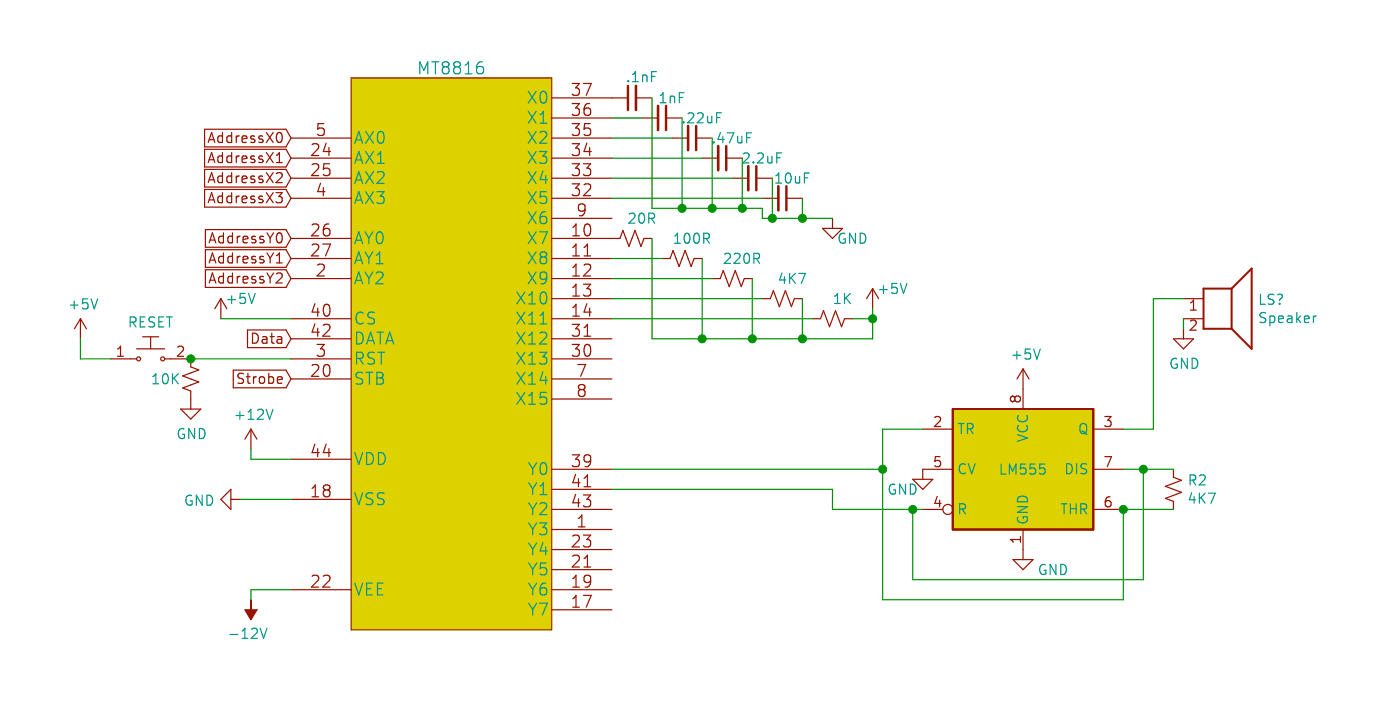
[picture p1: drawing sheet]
<svg xmlns="http://www.w3.org/2000/svg" width="177mm" height="91mm" viewBox="0 0 177 91" stroke-linecap="round" stroke-linejoin="round" font-family="sans-serif">
<path d="M-.1 -.1h177.4v91.6h-177.4z" fill-rule="evenodd" fill="#fff" stroke="#fff" stroke-width=".13"/>
<g fill="#ded100" stroke="#ded100" stroke-width=".25">
<path d="M120.6 51.7h17.8v15.3h-17.8z" fill-rule="evenodd"/>
<path d="M120.6 51.7h17.8v15.3h-17.8z" fill-rule="evenodd"/>
</g>
<path d="M155.9 36.5h-3.5v5.1h3.5M155.9 36.5v5.1M155.9 36.5l2.6-2.5v10.1l-2.6-2.5M120.6 51.7h17.8v15.3h-17.8z" fill="none" stroke="#981200" stroke-width=".25"/>
<g fill="none" stroke="#981200" stroke-width=".15">
<path d="M25.9 16.3h10.3l.6 1.2-.6 1.1h-10.3zM25.9 18.9h10.3l.6 1.1-.6 1.1h-10.3zM26.4 18l.4-1.2 .4 1.2M26.5 17.7h.6M28.2 16.8v1.2M28.2 19.3v1.3M28.2 17.2h-.4l-.2 .2v.4l.1 .2h.5M28.2 19.8l-.4-.1-.2 .3v.3l.1 .2h.5M29.3 19.8l-.3-.1-.3 .3v.3l.1 .2h.5M29.3 17.2h-.3l-.3 .2v.4l.1 .2h.5M29.3 16.8v1.2M29.3 19.3v1.3"/>
<path d="M29.9 17.2v.8M29.9 19.7v.9M30.3 17.2h-.3l-.1 .2M30.3 19.7l-.3 .1-.1 .2M30.7 17.6l.6-.1-.1-.3h-.4l-.1 .2v.6h.5M32.2 17.2a.31 .31 0 0 0-.5 .2l.1 .1a.4 .4 0 0 1 .5 .3l-.2 .2h-.4M32.2 19.8a.31 .31 0 0 0-.5 .1l.1 .2a.4 .4 0 0 1 .5 .3l-.2 .2-.4-.1M33.2 17.2h-.4v.2v.1a.4 .4 0 0 1 .5 .3l-.2 .2h-.3M33.2 19.8h-.4v.1v.2a.4 .4 0 0 1 .5 .3l-.2 .2-.3-.1M33.7 16.8l.9 1.2M33.7 19.3l.9 1.3M34.6 16.8l-.9 1.2"/>
<path d="M34.6 19.3l-.9 1.3M35 19.7l.4-.4v1.3M35.1 16.9a.31 .31 0 0 1 .3-.1 .31 .31 0 0 1 .3 .2 .7 .7 0 0 1-.3 1 .68 .68 0 0 1-.3-1.1zM36.8 17.5h7.7M39.5 18.3l.2-.1h.4a.39 .39 0 0 1 .2 .6l-.9 .9h1M41 15.6h-.7l-.1 .7 .2-.1h.4l.2 .1a.62 .62 0 0 1-.1 .8h-.5l-.2-.1M41.3 18.1l-.4 1.1h1M41.6 18.7v1M69.9 17.5h7.6M69.9 14.9h7.6M69.9 12.4h9.6M72.5 10.6h.9l-.5 .5a.39 .39 0 0 1 .5 .3v.4l-.2 .2-.5 .1-.2-.2"/>
<path d="M72.5 13.1h.9l-.5 .6a.39 .39 0 0 1 .5 .2v.4l-.2 .2-.5 .1-.2-.2M72.5 15.6h.9l-.5 .6a.39 .39 0 0 1 .5 .3v.3l-.2 .3h-.5l-.2-.1M72.5 18.2h.9l-.5 .5a.39 .39 0 0 1 .5 .3v.4l-.2 .2-.5 .1-.2-.2M73.9 10.6h1l-.7 1.5M74.3 18.1l-.4 1.1h1M74.7 13.1a.59 .59 0 0 0-.8 .6v.6l.2 .2a.48 .48 0 0 0 .6-.1v-.6a.48 .48 0 0 0-.6-.1l-.2 .2M74.7 18.7v1M74.7 15.6h-.7l-.1 .7 .3-.1h.3l.2 .1a.62 .62 0 0 1 0 .8h-.5l-.3-.1M80.5 12.4h2.1M81.3 14.9h2M84.3 14.9h2.1M85.1 17.5h2"/>
<path d="M88.1 17.5h2.1M25.9 21.4h10.3l.6 1.1-.6 1.2h-10.3zM25.9 24h10.3l.6 1.1-.6 1.1h-10.3zM26 29h10.2l.6 1.2-.6 1.1h-10.2zM26 31.6h10.2l.6 1.1-.6 1.1h-10.2zM26 34.1h10.2l.6 1.1-.6 1.2h-10.2zM26.4 20.6l.4-1.3 .4 1.3M26.4 23.1l.4-1.3 .4 1.3M26.4 25.6l.4-1.2 .4 1.2M26.5 30.7l.4-1.2 .4 1.2M26.5 33.3l.4-1.3 .4 1.3M26.5 35.8l.4-1.3 .4 1.3"/>
<path d="M26.5 20.2h.6M26.5 22.7h.6M26.5 25.3h.6M26.6 30.4h.6M26.6 32.9h.6M26.6 35.4h.6M28 37.8l-.8 1.3M28 37.8v2.5M28 37.8l.7 1.3M28.2 21.8v1.3M28.2 24.4v1.2M28.2 22.3h-.4l-.2 .2v.4l.1 .2h.5"/>
<path d="M28.2 24.9l-.4-.1-.2 .2v.4l.1 .2h.5M28.3 29.5v1.2M28.3 32v1.3M28.3 34.5v1.3M28.3 29.9h-.4l-.2 .2v.4l.1 .2h.5M28.3 32.5l-.4-.1-.2 .3v.3l.1 .2h.5M28.3 35h-.4l-.2 .2v.4l.1 .2h.5M29.3 21.8v1.3M29.3 24.4v1.2M29.3 22.3h-.3l-.3 .2v.4l.1 .2h.5M29.3 24.9l-.3-.1-.3 .2v.4l.1 .2h.5M29.4 35h-.3l-.3 .2v.4l.2 .2h.4"/>
<path d="M29.4 29.9h-.3l-.3 .2v.4l.2 .2h.4M29.4 29.5v1.2M29.4 32v1.3M29.4 34.5v1.3M29.4 32.5l-.3-.1-.3 .3v.3l.2 .2h.4M29.9 22.3v.8M29.9 24.8v.8M30 29.9v.8M30 32.4v.9M30 35v.8M30.3 22.3h-.3l-.1 .2M30.3 24.8l-.3 .1-.1 .1"/>
<path d="M30.4 29.9h-.2l-.2 .2M30.4 32.4l-.2 .1-.2 .2M30.4 35h-.2l-.2 .2M30.7 20.1l.6-.1-.1-.2-.4-.1-.1 .2v.6h.5M30.7 22.7l.6-.1-.1-.3h-.4l-.1 .1v.7h.5M30.7 25.2l.6-.1-.1-.2-.4-.1-.1 .2v.6h.5M30.8 30.3l.6-.1-.1-.3h-.3l-.2 .2v.6h.5M30.8 32.8l.6-.1-.1-.2-.3-.1-.2 .2v.6h.5M30.8 35.4l.6-.1-.1-.3h-.3l-.2 .1v.7h.5M32.2 22.3a.31 .31 0 0 0-.5 .1l.1 .2a.4 .4 0 0 1 .5 .3l-.2 .2h-.4M32.2 24.9a.31 .31 0 0 0-.5 .1l.1 .2a.4 .4 0 0 1 .5 .3l-.2 .1h-.4M32.4 35a.31 .31 0 0 0-.5 .1v.2a.4 .4 0 0 1 .5 .3l-.2 .2h-.3"/>
<path d="M32.4 29.9a.31 .31 0 0 0-.5 .2v.1a.4 .4 0 0 1 .5 .3l-.2 .2h-.3M32.4 32.5a.31 .31 0 0 0-.5 .1v.2a.4 .4 0 0 1 .5 .3l-.2 .2-.3-.1M33.2 22.3h-.4v.1v.2a.4 .4 0 0 1 .5 .3l-.2 .2h-.3M33.2 24.9h-.4v.1v.2a.4 .4 0 0 1 .5 .3l-.2 .1h-.3M33.4 29.9a.31 .31 0 0 0-.5 .2v.1l.3 .1 .2 .2-.2 .2h-.3M33.4 32.5a.31 .31 0 0 0-.5 .1v.2h.3l.2 .2-.2 .3-.3-.1M33.4 35a.31 .31 0 0 0-.5 .1v.2l.3 .1 .2 .2-.2 .2h-.3M33.7 21.8l.9 1.3M33.7 24.4l.9 1.2M33.8 29.5l.4 .6M33.8 32l.4 .7M33.8 34.5l.4 .7"/>
<path d="M34.2 30.1v.6M34.2 32.7v.6M34.2 35.2v.6M34.6 21.8l-.9 1.3M34.6 24.4l-.9 1.2M34.6 29.5l-.4 .6M34.6 32l-.4 .7M34.6 34.5l-.4 .7M34.9 24.4h.8l-.4 .5 .4 .1v.5l-.2 .1h-.4l-.2-.1M35 22l.2-.2h.3l.2 .2v.2v.2l-.8 .7h.8M35 34.7l.2-.2h.3l.2 .2v.2v.2l-.8 .7h.8M35 33.3h.7"/>
<path d="M35 32.3l.4-.3v1.3M35 20.6h.7M35.1 29.6a.31 .31 0 0 1 .3-.1 .31 .31 0 0 1 .3 .2 .7 .7 0 0 1-.3 1 .68 .68 0 0 1-.3-1.1zM36.8 30.2h7.7M36.8 32.7h7.7M36.8 35.2h7.7M36.8 20h7.7M36.8 22.5h7.7M36.8 25.1h7.7M39.5 28.5l.2-.2h.4a.39 .39 0 0 1 .2 .7l-.9 .8h1M39.5 31l.2-.1h.4a.39 .39 0 0 1 .2 .6l-.9 .9h1M39.5 20.8l.2-.1h.4a.39 .39 0 0 1 .2 .7l-.9 .8h1"/>
<path d="M39.9 38.4l-.4 1.1h.9M40.2 33.5h.1a.61 .61 0 0 1 .7 0v.5l-.9 .9h1M40.2 39v1M40.6 23.2l-.4 1h.9M40.9 30.9h1l-.7 1.5M40.9 23.7v1.1M41.1 38.6a.38 .38 0 0 1 .6 .2 .89 .89 0 0 1-.3 1.2 .35 .35 0 0 1-.4-.3 1.35 1.35 0 0 1 .1-1.1zM41.6 28.3a.59 .59 0 0 0-.7 .7v.5l.2 .3a.48 .48 0 0 0 .6-.1v-.7a.48 .48 0 0 0-.6 0l-.2 .2M41.7 20.7h-.7l-.1 .7 .2-.1h.4l.2 .1a.62 .62 0 0 1-.1 .7l-.5 .1-.2-.1M69.9 30.2h8.6l.4-1.1 .7 2.1 .8-2.1 .8 2.1 .3-1h1.1M69.9 32.7h7.6M69.9 35.2h7.6"/>
<path d="M69.9 37.8h7.6M69.9 20h7.6M69.9 22.5h7.6M69.9 25.1h7.6M69.9 27.6h7.6M72.5 20.7h.9l-.5 .6a.39 .39 0 0 1 .5 .3v.3l-.2 .2-.5 .1-.2-.1M72.5 23.3h.9l-.5 .5a.39 .39 0 0 1 .5 .3v.4l-.2 .2-.5 .1-.2-.2M72.5 29.8h.9M72.5 28.8l.4-.5v1.5M72.5 31.3l.4-.4v1.5M72.5 33.8l.4-.4v1.5M72.5 36.4l.4-.4v1.5"/>
<path d="M72.5 38.9l.4-.4v1.5M72.5 32.4h.9M72.5 34.9h.9M72.5 37.5h.9M72.5 40h.9M73.9 20.7h.9l-.5 .6a.39 .39 0 0 1 .5 .3v.3l-.1 .2-.6 .1-.2-.1M73.9 36h.9l-.5 .5a.39 .39 0 0 1 .5 .3v.3l-.1 .3-.6 .1-.2-.2M73.9 23.4l.3-.1h.3a.39 .39 0 0 1 .2 .6l-.8 .9h.9M73.9 33.5l.3-.1h.3a.39 .39 0 0 1 .2 .6l-.8 .9h.9M73.9 32.4h.9M73.9 31.3l.5-.4v1.5M74.1 28.5a.38 .38 0 0 1 .6 .1 .89 .89 0 0 1-.3 1.2 .35 .35 0 0 1-.4-.3 1.35 1.35 0 0 1 .1-1z"/>
<path d="M74.1 26.4l-.1 .2a.54 .54 0 0 1-.7 0v-.7a.54 .54 0 0 1 .7 0 1.33 1.33 0 0 1-.2 1.3l-.4 .1M74.3 38.4l-.4 1.1h1M74.7 39v1M83.8 32.7h1l.4-1 .8 2 .7-2 .8 2 .4-1h1M88.9 20h2M90.2 35.2h1l.4-1 .7 2.1 .8-2.1 .8 2.1 .3-1.1h1.1M92 20h2M92.7 22.5h2M95.8 22.5h2M96.5 37.8h1l.4-1 .8 2 .7-2 .8 2 .4-1h1M96.5 25.1h2.1M99.6 25.1h2"/>
<path d="M104.1 28.9h2.6l-1.3 1.3zM105.4 27.6v1.3M110.5 36.5l-.8 1.3M110.5 36.5v2.6M110.5 36.5l.8 1.3M149.8 37.8h2.6M150.7 39.2h.8M150.7 38.3l.4-.3v1.2M10.2 40.3l-.8 1.3M10.2 40.3v2.6M10.2 40.3l.7 1.3M14 45.4h3.3"/>
<path d="M14.9 45.1h.7M14.9 44.2l.4-.4v1.3M17.3 44.1h3.6M18.1 42.6h2M19.1 42.6v1.5M20.9 45.4h3.3v1l1 .4-2.1 .8 2.1 .7-2.1 .8 1.1 .4v2.2M22.5 43.9l.2-.1h.3l.2 .1v.3v.2l-.7 .7h.7M22.9 51.7h2.5l-1.2 1.3zM29.5 46.8h6.7l.6 1.1-.6 1.2h-6.7zM30.8 47.3l-.5-.1-.1 .2-.1 .2 .1 .2 .6 .2v.3l-.2 .2-.5-.1M31.2 47.7h.5M31.3 41.7h4.9l.6 1.2-.6 1.1h-4.9z"/>
<path d="M31.4 47.2v1.1v.1l.3 .1M31.8 54.3l-.8 1.3M31.8 54.3v2.5M31.8 54.3l.7 1.3M32 42.1a.64 .64 0 0 1 .7 .7 .64 .64 0 0 1-.7 .6zM32.1 47.7v.8M32.5 47.7h-.3l-.1 .2M32.9 47.7a.37 .37 0 0 1 .6 .2v.4a.35 .35 0 0 1-.3 .2 .35 .35 0 0 1-.4-.2v-.4zM33.2 42.6h.5l.1 .2v.6M33.8 42.9h-.4a.25 .25 0 0 0-.2 .3 .25 .25 0 0 0 .2 .2h.4M34 47.7h.4l.2 .2v.4l-.1 .1h-.5M34 47.2v1.3"/>
<path d="M34.2 42.6h.5M34.4 42.1v1.1l.1 .2h.2M35.1 48.1l.6-.1v-.3h-.4l-.2 .1 .1 .6h.5M35.1 42.6h.5l.1 .2v.6M35.7 42.9h-.5a.25 .25 0 0 0-.1 .3 .25 .25 0 0 0 .1 .2h.5M36.8 40.3h7.7M36.8 47.9h7.7M36.8 45.4h7.7M36.8 42.9h7.7M36.8 58.1h7.7M39.5 46.2l.2-.1h.4a.39 .39 0 0 1 .2 .6l-.9 .9h1M39.9 41l-.4 1h.9"/>
<path d="M39.9 56.2l-.4 1.1h.9M40.1 43.6h1l-.5 .5a.39 .39 0 0 1 .5 .3v.4l-.2 .2-.5 .1-.3-.2M40.2 41.5v1M40.2 56.8v1M40.9 41.2l.2-.2h.4a.39 .39 0 0 1 .2 .7l-.8 .8h.9M41.1 46.2a.38 .38 0 0 1 .6 .2 .89 .89 0 0 1-.3 1.2 .35 .35 0 0 1-.4-.3 1.35 1.35 0 0 1 .1-1.1zM41.3 56.2l-.4 1.1h1M41.6 56.8v1M69.9 59.4h7.6M69.9 40.3h7.6M69.9 47.9h7.6M69.9 45.4h7.6"/>
<path d="M69.9 42.9h7.6M69.9 50.5h7.6M72.5 57.5h.9l-.5 .6a.39 .39 0 0 1 .5 .3v.3l-.2 .3h-.5l-.2-.1M72.5 41h.9l-.5 .6a.39 .39 0 0 1 .5 .3v.3l-.2 .3h-.5l-.2-.1M72.5 43.6h.9l-.5 .5a.39 .39 0 0 1 .5 .3v.4l-.2 .2-.5 .1-.2-.2M73.2 46.1h1l-.7 1.5M73.5 49.3l-.3-.3a.3 .3 0 0 1 .3-.3h.3a.32 .32 0 0 1 .3 .3 .32 .32 0 0 1-.3 .3M73.5 49.3l-.1 .1a.48 .48 0 0 0 .1 .7h.4a.51 .51 0 0 0 0-.7l-.1-.1M73.5 49.3h.3M73.9 41.5l.5-.5v1.5M73.9 42.5h.9M74.1 43.7a.38 .38 0 0 1 .6 .2 .89 .89 0 0 1-.3 1.2 .35 .35 0 0 1-.4-.3 1.35 1.35 0 0 1 .1-1.1z"/>
<path d="M74.8 58.2l-.1 .1a.51 .51 0 0 1-.7 0l-.1-.1 .1-.5a.49 .49 0 0 1 .7 0 1.33 1.33 0 0 1-.2 1.3h-.4M102.9 40.3h1l.4-1 .7 2 .8-2 .8 2 .3-1h1.1M116.8 54.3h3.8M118.4 52.8l.1-.1h.3l.2 .1 .1 .2-.1 .2-.7 .8h.8M119 57.8h-.6v.6l.1-.2h.3l.3 .3v.3l-.3 .2h-.3l-.1-.1M120.6 59.4h-3.8v1.2M128.5 50.4l.2-.3h.3l.2 .3v.3l-.2 .1h-.3l-.2-.2M128.5 50.4l-.3-.3a.39 .39 0 0 0-.2 .6l.2 .1 .3-.2M128.5 50.4v.2M129.5 46.7v5M129.5 46.7l-.7 1.2M129.5 46.7l.8 1.2"/>
<path d="M138.4 54.3h3.8M138.4 59.4h3.8M139.9 52.7h.8l-.4 .5 .3 .1 .1 .4-.3 .3h-.3l-.2-.2M139.9 57.8h.8l-.5 1.2M148.6 42.9h2.5l-1.3 1.2zM148.6 59.4v1l1 .4-2 .7 2 .8-2 .7 1 .4v1M149.8 40.3h2.6M149.8 41.6v1.3M150.7 40.6l.2-.1h.3l.2 .1 .1 .3-.1 .2-.7 .7h.8M29.2 63.2h1.3M29.2 61.9v2.5l-1.2-1.2zM36.8 63.2h7.7"/>
<path d="M36.8 74.6h7.7M39.5 62.8h.9M39.5 61.8l.4-.5v1.5M39.5 72.9l.2-.1h.4a.39 .39 0 0 1 .2 .6l-.9 .9h1M40.9 72.9l.2-.1h.4a.39 .39 0 0 1 .2 .6l-.8 .9h.9M41.2 62l-.1 .1a.48 .48 0 0 0 .1 .7h.4a.51 .51 0 0 0 0-.7l-.1-.1M41.2 62l-.3-.3 .1-.2a.49 .49 0 0 1 .7 0v.3l-.2 .2M41.2 62h.3M69.9 64.4h7.6M69.9 67h7.6M69.9 77.1h7.6M69.9 74.6h7.6"/>
<path d="M69.9 72.1h7.6M69.9 69.5h7.6M69.9 61.9h7.6M72.5 73.2l.4-.4v1.5M72.5 75.7l.4-.4v1.5M72.5 76.8h.9M72.5 74.3h.9M72.5 70.4l.2-.2h.4a.39 .39 0 0 1 .2 .7l-.8 .8h.9M72.5 67.8l.2-.1h.4a.39 .39 0 0 1 .2 .6l-.8 .9h.9M72.9 60l-.4 1.1h.9M72.9 62.5l-.4 1.1h.9M73.2 66.7h.9"/>
<path d="M73.2 65.6l.5-.4v1.5M73.2 60.6v1M73.2 63.1v1M73.9 67.7h.9l-.5 .6a.39 .39 0 0 1 .5 .2v.4l-.1 .2-.6 .1-.2-.2M73.9 62.6h.9l-.5 .6a.39 .39 0 0 1 .5 .3v.3l-.1 .2-.6 .1-.2-.1M73.9 75.3h1l-.7 1.5M73.9 60.5l.5-.4v1.5M73.9 70.7l.5-.5v1.5M73.9 71.7h.9M73.9 61.6h.9M74.8 73.4l-.1 .2a.51 .51 0 0 1-.7 0l-.1-.2 .1-.5a.49 .49 0 0 1 .7 0 1.33 1.33 0 0 1-.2 1.3l-.4 .1M115.6 60.6h2.5l-1.3 1.3z"/>
<path d="M116.8 64.4h2.6M118.7 62.8l-.3 .9h.7M119 63.3v.8M128.3 70.8h2.5l-1.3 1.3zM129.2 67.9v.7M129.2 68.3h-1.3l.4 .3M129.5 67v3.8M138.4 64.4h3.8M140.6 62.8a.54 .54 0 0 0-.7 .6v.5l.3 .2h.4l.1-.2v-.3a.39 .39 0 0 0-.6-.2l-.2 .2"/>
<circle cx="17.5" cy="45.4" r=".25"/>
<circle cx="20.6" cy="45.4" r=".25"/>
<circle cx="120" cy="64.4" r=".63"/>
</g>
<g fill="none" stroke="#009596" stroke-width=".15">
<path d="M44.9 18.1l.5-1.5 .5 1.5M45.1 17.7h.7M46.3 19.2l1 1.5M46.3 16.6l1 1.5M47.3 19.2l-1 1.5M47.3 16.6l-1 1.5M47.8 19.6l.3-.2 .1-.2v1.5M47.9 16.8a.35 .35 0 0 1 .4-.2 .35 .35 0 0 1 .3 .3 .88 .88 0 0 1-.3 1.2h-.3a1.2 1.2 0 0 1-.1-1.3zM53.2 9.3v-1.5l.5 1.1 .5-1.1v1.5M54.7 7.8h.9M55.1 7.8v1.5M56.3 8.5a.48 .48 0 0 0-.3 .4 .48 .48 0 0 0 .3 .4h.3a.48 .48 0 0 0 .3-.4 .48 .48 0 0 0-.3-.4"/>
<path d="M56.3 8.5l-.2-.1a.32 .32 0 0 1-.1-.3 .32 .32 0 0 1 .3-.3h.3l.2 .1a.31 .31 0 0 1 0 .4 .31 .31 0 0 1-.2 .2M56.3 8.5h.3M57.7 8.5l-.1-.1a.32 .32 0 0 1-.2-.3 .32 .32 0 0 1 .3-.3h.3l.2 .1a.31 .31 0 0 1 .1 .4 .31 .31 0 0 1-.3 .2M57.7 8.5h.3M57.7 8.5a.48 .48 0 0 0-.3 .4 .48 .48 0 0 0 .3 .4h.3a.48 .48 0 0 0 .3-.4 .48 .48 0 0 0-.3-.4M58.9 9.3h.9M58.9 8.2l.4-.4v1.5M61.1 7.8a.62 .62 0 0 0-.8 .7l.1 .7a.48 .48 0 0 0 .8 0v-.2v-.5a.5 .5 0 0 0-.9 .2M66.9 19.2l1 1.5M66.9 16.6l1 1.5M66.9 14.1l1 1.5M66.9 11.6l1 1.4"/>
<path d="M67.9 19.2l-1 1.5M67.9 16.6l-1 1.5M67.9 14.1l-1 1.5M67.9 11.6l-1 1.4M68.3 19.2h.9l-.5 .6h.4a.61 .61 0 0 1 0 .7l-.2 .2h-.4l-.2-.2M68.4 16.8l.2-.2 .5 .1a.4 .4 0 0 1 0 .6l-.8 .8h.9M68.4 14.5l.3-.2 .1-.2v1.5M68.4 15.6h.8M68.5 11.7a.35 .35 0 0 1 .4-.1 .35 .35 0 0 1 .2 .2 .88 .88 0 0 1-.2 1.2h-.3a1.2 1.2 0 0 1-.1-1.3zM79.6 10.2v.1M79.6 10.2l-.1 .1h.1M80.1 10.3h.7"/>
<path d="M80.1 9.4l.3-.3v1.2M81.4 9.5v.8M81.4 9.6a.32 .32 0 0 1 .5 .1v.6M82.5 9.7h.4M83.1 9.1h-.6v1.2M83.6 13h.7M83.6 12.1l.4-.4v1.3M84.9 12.2v.8M84.9 12.3a.32 .32 0 0 1 .5 0v.7M86 12.3h.4M86.6 15.4v.1M86.6 15.4l-.1 .1h.1"/>
<path d="M86.6 11.7h-.6v1.3M87.1 14.4l.2-.1h.3l.2 .1v.2v.2l-.7 .7h.7M88.3 14.4l.2-.1h.3l.2 .1v.2v.2l-.7 .7h.7M89.6 14.7v.7a.31 .31 0 0 0 .5 .1v-.1M90.1 14.7v.8M90.4 17.9l-.1 .1 .1 .1M90.4 17.9v.2M90.7 14.9h.5M91.2 16.8l-.3 .8h.8M91.3 14.3h-.6v1.2M91.5 17.2v.9M92.1 16.8h.8l-.5 1.3"/>
<path d="M93.4 17.2v.7a.31 .31 0 0 0 .5 .1v-.1M93.9 17.2v.9M94.1 19.5l.2-.2h.3l.2 .2v.2v.2l-.7 .7h.7M94.5 17.4h.5M95.2 16.8h-.7v1.3M95.9 19.5l.2-.2h.3l.2 .2 .1 .2-.1 .2-.7 .7h.8M97.2 19.8v.6a.31 .31 0 0 0 .5 .2v-.1M97.7 19.8v.8M98.4 20h.4M99 19.3h-.6v1.3M8.9 38.6h1M9.4 38.1v1"/>
<path d="M11.1 37.8h-.6l-.1 .6 .2-.1 .4 .1 .2 .1-.1 .4-.2 .2h-.3l-.2-.2M11.5 37.8l.4 1.3 .5-1.3M28.8 37.9h1M29.3 37.4v1M31 37.1h-.6v.6l.2-.1 .4 .1 .1 .2-.1 .4-.1 .1h-.3l-.2-.1M31.5 37.1l.4 1.3 .4-1.3M44.9 35.9l.5-1.5 .5 1.5M44.9 20.7l.5-1.5 .5 1.5M44.9 23.2l.5-1.5 .5 1.5M44.9 30.8l.5-1.5 .5 1.5M44.9 33.4l.5-1.5 .5 1.5M44.9 25.7l.5-1.5 .5 1.5"/>
<path d="M45.1 35.5h.7M45.1 20.2h.7M45.1 22.8h.7M45.1 30.4h.7M45.1 32.9h.7M45.1 25.3h.7M46 39.6a.54 .54 0 0 0-.6-.1 .54 .54 0 0 0-.3 .6 .61 .61 0 0 0 .2 .7 .61 .61 0 0 0 .7 .1M46.2 34.4l.5 .8M46.2 29.3l.5 .8M46.2 31.9l.5 .8M46.3 21.7l1 1.5M46.3 24.2l1 1.5"/>
<path d="M46.7 30.1v.7M46.7 32.7v.7M46.7 35.2v.7M47.2 34.4l-.5 .8M47.2 29.3l-.5 .8M47.2 31.9l-.5 .8M47.3 21.7l-1 1.5M47.3 24.2l-1 1.5M47.4 39.6l-.2-.1-.5 .1a.36 .36 0 0 0-.1 .3 .36 .36 0 0 0 .3 .3 .53 .53 0 0 1 .5 .3 .33 .33 0 0 1-.3 .5l-.5-.1M47.6 33.4h.9M47.6 34.6l.2-.2h.4a.41 .41 0 0 1 .2 .6l-.8 .9h.9M47.6 32.3l.5-.4v1.5"/>
<path d="M47.7 24.2h.9l-.5 .6 .4 .1a.61 .61 0 0 1 .1 .7l-.2 .1h-.5l-.2-.1M47.8 21.9l.2-.2 .5 .1a.4 .4 0 0 1 .1 .5l-.9 .9h.9M47.8 20.7h.8M47.8 29.4a.36 .36 0 0 1 .6 .2 .88 .88 0 0 1-.3 1.2 .37 .37 0 0 1-.4-.3 1.2 1.2 0 0 1 .1-1.1zM65.4 36.9l1.1 1.5M65.4 39.5l1.1 1.5M66.5 36.9l-1.1 1.5M66.5 39.5l-1.1 1.5M66.9 29.3l1 1.5M66.9 31.9l1 1.5M66.9 34.4l1 1.5M66.9 24.2l1 1.5"/>
<path d="M66.9 21.7l1 1.5M66.9 26.8l1 1.5M66.9 38.4h.9M66.9 37.4l.3-.2 .2-.3v1.5M66.9 39.9l.3-.2 .2-.2v1.5M67.9 29.3l-1 1.5M67.9 31.9l-1 1.5M67.9 34.4l-1 1.5M67.9 24.2l-1 1.5M67.9 21.7l-1 1.5M67.9 26.8l-1 1.5M68.3 29.3h1l-.6 1.5"/>
<path d="M68.4 39.9l.3-.2 .1-.2v1.5M68.5 37.1a.35 .35 0 0 1 .4-.2 .35 .35 0 0 1 .2 .3 .88 .88 0 0 1-.2 1.2h-.3a1.2 1.2 0 0 1-.1-1.3zM68.7 32.5a.32 .32 0 0 1-.3-.3 .32 .32 0 0 1 .3-.3h.4l.1 .2-.1 .3-.2 .1M68.7 32.5l-.2 .1a.51 .51 0 0 0 0 .7 .48 .48 0 0 0 .6-.1 .48 .48 0 0 0-.2-.7M68.7 32.5h.2M68.7 21.6l-.3 1.1h.9M69.1 26.8a.59 .59 0 0 0-.7 .6v.8a.51 .51 0 0 0 .7 0 .61 .61 0 0 0 0-.8 .57 .57 0 0 0-.7 .1v.1M69.1 22.2v1M69.1 24.2h-.7v.8l.2-.2 .5 .1a.61 .61 0 0 1 0 .7l-.2 .1h-.3l-.2-.1M69.2 35l-.1 .3a.48 .48 0 0 1-.7-.1v-.6a.48 .48 0 0 1 .7-.1v.1a1.19 1.19 0 0 1-.2 1.2l-.4 .1M79.7 27.1l.2-.1h.2l.2 .1 .1 .2-.1 .2-.7 .7h.8M81 27.1l.1-.1a.28 .28 0 0 1 .3 0 .28 .28 0 0 1 .1 .2 .64 .64 0 0 1-.3 1h-.1a1 1 0 0 1-.1-1.1z"/>
<path d="M82.2 27.6h.4a.34 .34 0 0 0 .3-.3 .34 .34 0 0 0-.3-.3h-.4v1.2M82.5 27.6l.4 .6M85.4 30.8h.7M85.4 29.9l.4-.4v1.3M86.7 29.6a.29 .29 0 0 1 .4-.1 .29 .29 0 0 1 .2 .3 .64 .64 0 0 1-.4 1l-.2-.2a1 1 0 0 1 0-1zM88 29.6a.28 .28 0 0 1 .3-.1 .28 .28 0 0 1 .2 .3v.2a.65 .65 0 0 1-.2 .8h-.2a.83 .83 0 0 1-.1-1.2zM89.1 30.2h.5l.2-.3a.35 .35 0 0 0-.2-.4h-.5v1.3M89.4 30.2l.4 .6M91.8 32.2l.2-.2h.3l.1 .2 .1 .2-.1 .2-.7 .7h.8M93 32.2l.1-.2h.4l.1 .2 .1 .2-.1 .2-.7 .7h.8M94.3 32.2l.1-.1a.28 .28 0 0 1 .3 0 .28 .28 0 0 1 .1 .2l.1 .2a.65 .65 0 0 1-.3 .8h-.2a1 1 0 0 1-.1-1.1zM95.4 20.5l.1 .1h-.1"/>
<path d="M95.4 20.5v.1M95.5 32.7h.4l.3-.2a.35 .35 0 0 0-.3-.5h-.4v1.3M95.8 32.7l.4 .6M98.2 23.2h.8M98.2 22.2l.4-.3v1.3M99 34.5l-.3 .9h.8M99.3 35v.9M99.6 22a.28 .28 0 0 1 .3-.1 .28 .28 0 0 1 .2 .2 .64 .64 0 0 1-.4 1.1 .83 .83 0 0 1-.1-1.2zM100 34.6v1.3M100.2 35.1l.5 .8M100.7 22.3v.7a.31 .31 0 0 0 .5 .1v-.1M100.7 34.6l-.7 .7"/>
<path d="M101.1 34.6h.9l-.6 1.3M101.2 22.3v.9M101.9 22.5h.4M102.5 21.9h-.6v1.3M105.7 38.4h.7M105.7 37.5l.3-.4v1.3M106.9 37.1v1.3M107 29.6a.51 .51 0 0 0-.6 .1 .51 .51 0 0 0-.2 .5 .46 .46 0 0 0 .3 .5 .46 .46 0 0 0 .5-.1v-.4h-.2M107.1 37.7l.6 .7M107.7 37.1l-.8 .8M108.3 29.5v1.3l-.7-1.3v1.3M108.9 29.5a.66 .66 0 0 1 .7 .5 .66 .66 0 0 1-.4 .8h-.3z"/>
<path d="M111.4 36.6h.9M111.9 36.2v.9M113.6 35.9h-.6l-.1 .6 .2-.2 .4 .1 .1 .2v.4l-.2 .1h-.3l-.2-.1M114 35.9l.4 1.2 .4-1.2M159.6 37.2v1.3h.6M160.3 39.6l-.5-.1-.2 .2a.29 .29 0 0 0-.1 .3 .29 .29 0 0 0 .3 .1l.2 .1a.31 .31 0 0 1 .3 .3 .31 .31 0 0 1-.3 .3h-.5M160.8 40v1.2M161.3 37.3a.52 .52 0 0 0-.7 0v.3a.43 .43 0 0 0 .4 .3l.2 .1a.28 .28 0 0 1 .1 .3 .28 .28 0 0 1-.3 .2l-.4-.1M161.8 37.3l.4-.1a.32 .32 0 0 1 .2 .4 .32 .32 0 0 1-.3 .2l-.1 .2M162 38.4h.1l-.1 .1M162 38.4v.1M164.2 39.5v1.3"/>
<path d="M164.7 40l-.5 .4M166.3 40v.8M166.7 40h-.3l-.1 .2M16.5 40.8l.6-.1a.34 .34 0 0 0 .1-.3 .34 .34 0 0 0-.2-.3h-.5v1.3M16.8 40.8l.4 .6M17.8 40.7h.4M18.4 40.1h-.6v1.3h.6M19.4 48.5h.7M19.4 47.6l.3-.3v1.2M19.6 40.2l-.5-.1-.2 .1a.29 .29 0 0 0 0 .3 .29 .29 0 0 0 .2 .2l.4 .2a.28 .28 0 0 1 .1 .3 .28 .28 0 0 1-.3 .2l-.5-.1M20.1 40.7h.4M20.7 47.4a.28 .28 0 0 1 .3-.1 .28 .28 0 0 1 .2 .2 .64 .64 0 0 1-.3 1h-.2a1 1 0 0 1 0-1.1z"/>
<path d="M20.7 40.1h-.6v1.3h.6M21.1 40.1h.7M21.5 40.1v1.3M21.8 47.3v1.2M22 47.8l.6 .7M22.6 47.3l-.8 .7M23.3 54.3a.51 .51 0 0 0-.6 .1 .51 .51 0 0 0-.1 .5 .46 .46 0 0 0 .2 .5 .46 .46 0 0 0 .6 0v-.5h-.3M24.6 54.2v1.3l-.7-1.3v1.3M25.2 54.2a.66 .66 0 0 1 .7 .5 .66 .66 0 0 1-.4 .8h-.3zM29.9 52.6h1M30.4 52.1v.9M31.4 53h.8"/>
<path d="M31.4 52.1l.4-.3v1.2M32.6 51.9l.2-.1h.3l.2 .1v.2v.2l-.7 .7h.7M33.7 51.8l.4 1.2 .5-1.2M44.9 57.3l.5 1.5 .5-1.5M45.2 42a.79 .79 0 0 1 .8 .5 .79 .79 0 0 1-.3 .9l-.5 .1zM45.2 45.3h.5a.41 .41 0 0 0 .3-.3 .41 .41 0 0 0-.3-.4h-.5v1.5M45.5 45.3l.5 .8M45.9 47.2l-.2-.1-.5 .1a.36 .36 0 0 0-.1 .3 .36 .36 0 0 0 .3 .3 .53 .53 0 0 1 .5 .4 .33 .33 0 0 1-.3 .4l-.5-.1M46.3 47.1h.9M46.4 57.3a.79 .79 0 0 1 .9 .4 .79 .79 0 0 1-.3 1l-.6 .1zM46.4 43.5l.5-1.5 .5 1.5M46.6 43.1h.7"/>
<path d="M46.8 47.1v1.5M47.4 44.6h-.2h-.5a.36 .36 0 0 0-.1 .4 .36 .36 0 0 0 .3 .3 .53 .53 0 0 1 .5 .3 .33 .33 0 0 1-.3 .5l-.5-.1M47.7 47.1h.5a.36 .36 0 0 1 .3 .4 .36 .36 0 0 1-.3 .3l.2 .1a.41 .41 0 0 1-.1 .7h-.6zM47.7 47.8h.5M47.7 42h.9M47.8 44.6h.9M47.9 57.3a.79 .79 0 0 1 .9 .4 .79 .79 0 0 1-.3 1l-.6 .1zM48.1 42v1.5M48.3 44.6v1.5M48.9 43.5l.4-1.5 .6 1.5M49 43.1h.7M65.4 44.6l1.1 1.5"/>
<path d="M65.4 42l1.1 1.5M65.4 47.1l1.1 1.5M65.4 49.6l1.1 1.5M66.5 44.6l-1.1 1.5M66.5 42l-1.1 1.5M66.5 47.1l-1.1 1.5M66.5 49.6l-1.1 1.5M66.9 42.5l.3-.2 .2-.3v1.5M66.9 45l.3-.2 .2-.2v1.5M66.9 47.5l.3-.2 .2-.2v1.5M66.9 50.1l.3-.2 .2-.3v1.5M66.9 41h.9"/>
<path d="M66.9 48.6h.9M66.9 46.1h.9M66.9 43.5h.9M66.9 58.5l.5 .8M66.9 51.1h.9M67.4 59.3v.7M68 58.5l-.6 .8M68.3 44.6h.9l-.5 .5 .4 .1a.61 .61 0 0 1 0 .7l-.2 .2h-.4l-.2-.2M68.4 42.2l.2-.2 .5 .1a.4 .4 0 0 1 0 .6l-.8 .8h.9M68.4 41h.8M68.5 58.7a.35 .35 0 0 1 .4-.2 .35 .35 0 0 1 .2 .3 .88 .88 0 0 1-.2 1.2h-.3a1.2 1.2 0 0 1-.1-1.3zM68.7 47l-.3 1.1h.9"/>
<path d="M69.1 47.6v1M69.1 49.6h-.7v.8l.2-.2 .5 .1a.61 .61 0 0 1 0 .7l-.2 .1h-.3l-.2-.1M121.3 53.6h.8M121.7 53.6v1.2M122.2 58.8a.52 .52 0 0 0-.6 0 .52 .52 0 0 0-.1 .6 .47 .47 0 0 0 .2 .5 .47 .47 0 0 0 .5-.1M122.5 54.2h.6a.35 .35 0 0 0-.1-.6h-.5v1.2M122.6 58.7l.4 1.2 .5-1.2M122.8 54.2l.4 .6M126.8 58.7v1.3h.6M127.8 60v-1.3l.4 .9 .4-.9v1.3M128.3 44.9h.9M128.7 44.5v.9"/>
<path d="M128.8 55l1.3 .4-1.3 .4M129 52.6a.52 .52 0 0 0 0 .6 .52 .52 0 0 0 .6 .1 .47 .47 0 0 0 .4-.2 .47 .47 0 0 0 0-.5M129 53.8a.52 .52 0 0 0 0 .7 .52 .52 0 0 0 .6 .1 .47 .47 0 0 0 .4-.2 .47 .47 0 0 0 0-.6M129.9 58.7h-.6l-.1 .6 .2-.1h.3l.2 .1v.5a.49 .49 0 0 1-.6 .1l-.1-.1M130.4 44.2h-.6v.6l.2-.2 .4 .1 .1 .2-.1 .4-.1 .1h-.3l-.2-.1M130.9 44.2l.4 1.2 .4-1.2M131.1 58.7h-.7v.6l.2-.1h.3l.2 .2v.3l-.2 .3h-.3l-.2-.2M132.3 58.7h-.6l-.1 .6 .2-.1h.3l.2 .1v.5l-.2 .2h-.3l-.2-.2M135 58.7a.64 .64 0 0 1 .8 .6 .64 .64 0 0 1-.8 .6zM136.3 58.7v1.2M136.8 53.8a.45 .45 0 0 1 .7 0 1.07 1.07 0 0 1-.1 1 .46 .46 0 0 1-.6-.1zM137 54.5l.2 .1 .4 .4"/>
<path d="M137.6 58.7h-.5l-.2 .1a.29 .29 0 0 0 0 .3 .29 .29 0 0 0 .2 .2h.2a.31 .31 0 0 1 .3 .3 .31 .31 0 0 1-.3 .3h-.5M149 45.4a.51 .51 0 0 0-.6 .1 .51 .51 0 0 0-.1 .6 .46 .46 0 0 0 .2 .5 .46 .46 0 0 0 .6-.1v-.4h-.3M150.3 45.3v1.3l-.7-1.3v1.3M150.9 45.3a.66 .66 0 0 1 .7 .5 .66 .66 0 0 1-.4 .8h-.3zM160.8 40h.4l.2 .2v.4l-.1 .2h-.5M161.9 40.4l.6-.1-.1-.3h-.3l-.2 .1 .1 .7h.4M163.1 40h.4l.1 .8M163.6 40.3h-.4a.25 .25 0 0 0-.2 .3 .25 .25 0 0 0 .2 .2h.4M164.3 40.3l.4 .5M165.2 40.4l.6-.1-.1-.3h-.4l-.1 .1v.7h.5M24.3 62.7a.51 .51 0 0 0-.6 .1 .51 .51 0 0 0-.2 .6 .46 .46 0 0 0 .3 .5 .46 .46 0 0 0 .5-.1v-.4h-.2M25.6 62.6v1.3l-.7-1.3v1.3"/>
<path d="M26.2 62.6a.66 .66 0 0 1 .7 .5 .66 .66 0 0 1-.4 .8h-.3zM30.7 79.8l.3-.3v1.2M31.9 79.6l.1-.1h.4l.1 .1 .1 .2-.1 .2-.7 .7h.8M32.9 79.5l.5 1.2 .4-1.2M44.9 62.3l.5 1.5 .5-1.5M44.9 73.8l.5 1.5 .5-1.5M46.4 74.5h.5M47.1 73.8h-.7v1.5h.7M47.2 62.4l-.5-.1a.36 .36 0 0 0-.4 .4 .36 .36 0 0 0 .4 .3 .52 .52 0 0 1 .5 .6l-.1 .1a.62 .62 0 0 1-.8 .1M47.8 74.5h.5M48.5 73.8h-.7v1.5h.7M48.6 62.4l-.5-.1a.36 .36 0 0 0-.3 .4 .36 .36 0 0 0 .3 .3 .53 .53 0 0 1 .5 .4 .37 .37 0 0 1-.2 .4h-.6"/>
<path d="M66.9 66.1l.5 .8M66.9 76.3l.5 .8M66.9 73.8l.5 .8M66.9 71.2l.5 .8M66.9 68.7l.5 .8M66.9 61.1l.5 .8M66.9 63.6l.5 .8M67.4 61.9v.7M67.4 64.4v.7M67.4 66.9v.7M67.4 69.5v.7M67.4 72v.7"/>
<path d="M67.4 74.6v.7M67.4 77.1v.7M68 66.1l-.6 .8M68 76.3l-.6 .8M68 73.8l-.6 .8M68 71.2l-.6 .8M68 68.7l-.6 .8M68 61.1l-.6 .8M68 63.6l-.6 .8M68.3 66.1h.9l-.5 .6 .4 .1a.61 .61 0 0 1 0 .7l-.2 .1h-.4l-.2-.1M68.3 76.3h1l-.6 1.5M68.4 63.8l.2-.2 .5 .1a.4 .4 0 0 1 0 .5l-.8 .9h.9"/>
<path d="M68.4 61.5l.3-.2 .1-.2v1.5M68.4 62.6h.8M68.7 68.6l-.3 1.1h.9M69.1 73.8a.59 .59 0 0 0-.7 .6v.7a.51 .51 0 0 0 .7 0 .61 .61 0 0 0 0-.7 .57 .57 0 0 0-.7 .1v.1M69.1 69.2v1M69.1 71.2h-.7v.7l.2-.1 .5 .1a.61 .61 0 0 1 0 .7l-.2 .1h-.3l-.2-.1M113.3 61.3a.51 .51 0 0 0-.6 .1 .51 .51 0 0 0-.1 .6 .46 .46 0 0 0 .2 .5 .46 .46 0 0 0 .6-.1v-.4h-.3M114.7 61.2v1.3l-.8-1.3v1.3M115.3 61.2a.66 .66 0 0 1 .7 .5 .66 .66 0 0 1-.4 .8h-.3zM121.5 64.4l.6-.1a.34 .34 0 0 0 .1-.3 .34 .34 0 0 0-.2-.3h-.5v1.3M121.8 64.4l.4 .6M128.8 64.1h1.3l-1.3 .7h1.3"/>
<path d="M128.9 65.4a.53 .53 0 0 0 .1 .6 .53 .53 0 0 0 .6 .1 .47 .47 0 0 0 .4-.2 .47 .47 0 0 0 0-.5h-.4v.2M129 62.9a.67 .67 0 0 1 .8-.1 .67 .67 0 0 1 .3 .7h-1.3v-.3zM132.4 71.5a.51 .51 0 0 0-.6 .1 .51 .51 0 0 0-.2 .5 .46 .46 0 0 0 .3 .5 .46 .46 0 0 0 .5-.1v-.4h-.2M133.7 71.4v1.3l-.7-1.3v1.3M134.3 71.4a.66 .66 0 0 1 .7 .5 .66 .66 0 0 1-.4 .8h-.3zM134.4 63.7h.7M134.7 63.7v1.3M135.5 63.7v1.3M135.5 64.3h.8M136.3 63.7v1.3M136.8 64.4l.7-.1a.34 .34 0 0 0 .1-.3 .34 .34 0 0 0-.3-.3h-.5v1.3M137.2 64.4l.4 .6"/>
<path d="M150.7 60.7h.6a.35 .35 0 0 0-.1-.6h-.5v1.2M150.9 62.3l-.3 .9h.8M151 60.7l.4 .6M151.2 62.8v.9M151.9 62.4v1.3M151.9 60.2l.2-.1h.3l.1 .1 .1 .2-.1 .2-.7 .7h.8M152.1 62.9l.5 .8M152.6 62.4l-.7 .7M153 62.4h.9l-.6 1.3M29.1 80.3h1M30.7 80.7h.7"/>
</g>
<path d="M44.5 9.8h25.4v69.9h-25.4z" fill-rule="evenodd" fill="#ded100" stroke="#ded100" stroke-width=".13"/>
<path d="M44.5 9.8h25.4v69.9h-25.4z" fill="none" stroke="#981200" stroke-width=".13"/>
<path d="M80.5 10.9v3M83.3 13.4v3.1M87.1 15.9v3.1M90.9 18.5v3M94.7 21v3.1M98.6 23.6v3" fill="none" stroke="#981200" stroke-width=".33"/>
<path d="M79.5 10.9v3M84.3 13.4v3.1M88.1 15.9v3.1M92 18.5v3M95.8 21v3.1M99.6 23.6v3" fill="none" stroke="#981200" stroke-width=".3"/>
<path d="M31.8 75.9v1.2h.7l-.7 1.3-.8-1.3h.8z" fill-rule="evenodd" fill="#981200" stroke="#981200" stroke-width=".15"/>
<g fill="none" stroke="#009300" stroke-width=".15">
<path d="M77.5 14.9h3.8M77.5 17.5h7.6M82.6 12.4v14h13.9v1.2h8.9M86.4 14.9v11.5M90.2 17.5v8.9M77.5 32.7h6.3M77.5 35.2h12.7M77.5 37.8h19M77.5 20h11.4M77.5 22.5h15.2M77.5 25.1h19M82.6 30.2v12.7h27.9v-3.8"/>
<path d="M88.9 32.7v10.2M94 20v6.4M95.3 35.2v7.7M97.8 22.5v5.1M101.6 25.1v2.5M101.6 37.8v5.1M149.8 37.8h-3.8v16.5h-3.8M10.2 42.9v2.5h3.8M24.2 45.4h12.6M28 40.3h8.8M31.8 56.8v1.3h5M77.5 40.3h25.4"/>
<path d="M77.5 59.4h34.3M108 40.3h2.5M116.8 54.3h-5v21.6h30.4v-11.5h6.4M142.2 59.4h6.4M144.8 59.4v13.9h-29.2v-8.9M149.8 40.3v1.3M30.5 63.2h6.3M36.8 74.6h-5v1.3M77.5 61.9h27.9v2.5h11.4"/>
</g>
<g fill="#009300" stroke="#009300" stroke-width=".13">
<circle cx="111.8" cy="59.4" r=".51"/>
<circle cx="144.8" cy="59.4" r=".51"/>
<circle cx="142.2" cy="64.4" r=".51"/>
<circle cx="115.6" cy="64.4" r=".51"/>
<circle cx="86.4" cy="26.4" r=".51"/>
<circle cx="88.9" cy="42.9" r=".51"/>
<circle cx="95.3" cy="42.9" r=".51"/>
<circle cx="90.2" cy="26.4" r=".51"/>
<circle cx="24.2" cy="45.4" r=".51"/>
<circle cx="94" cy="26.4" r=".51"/>
<circle cx="110.5" cy="40.3" r=".51"/>
<circle cx="101.6" cy="42.9" r=".51"/>
<circle cx="101.6" cy="27.6" r=".51"/>
<circle cx="97.8" cy="27.6" r=".51"/>
</g>
</svg>
